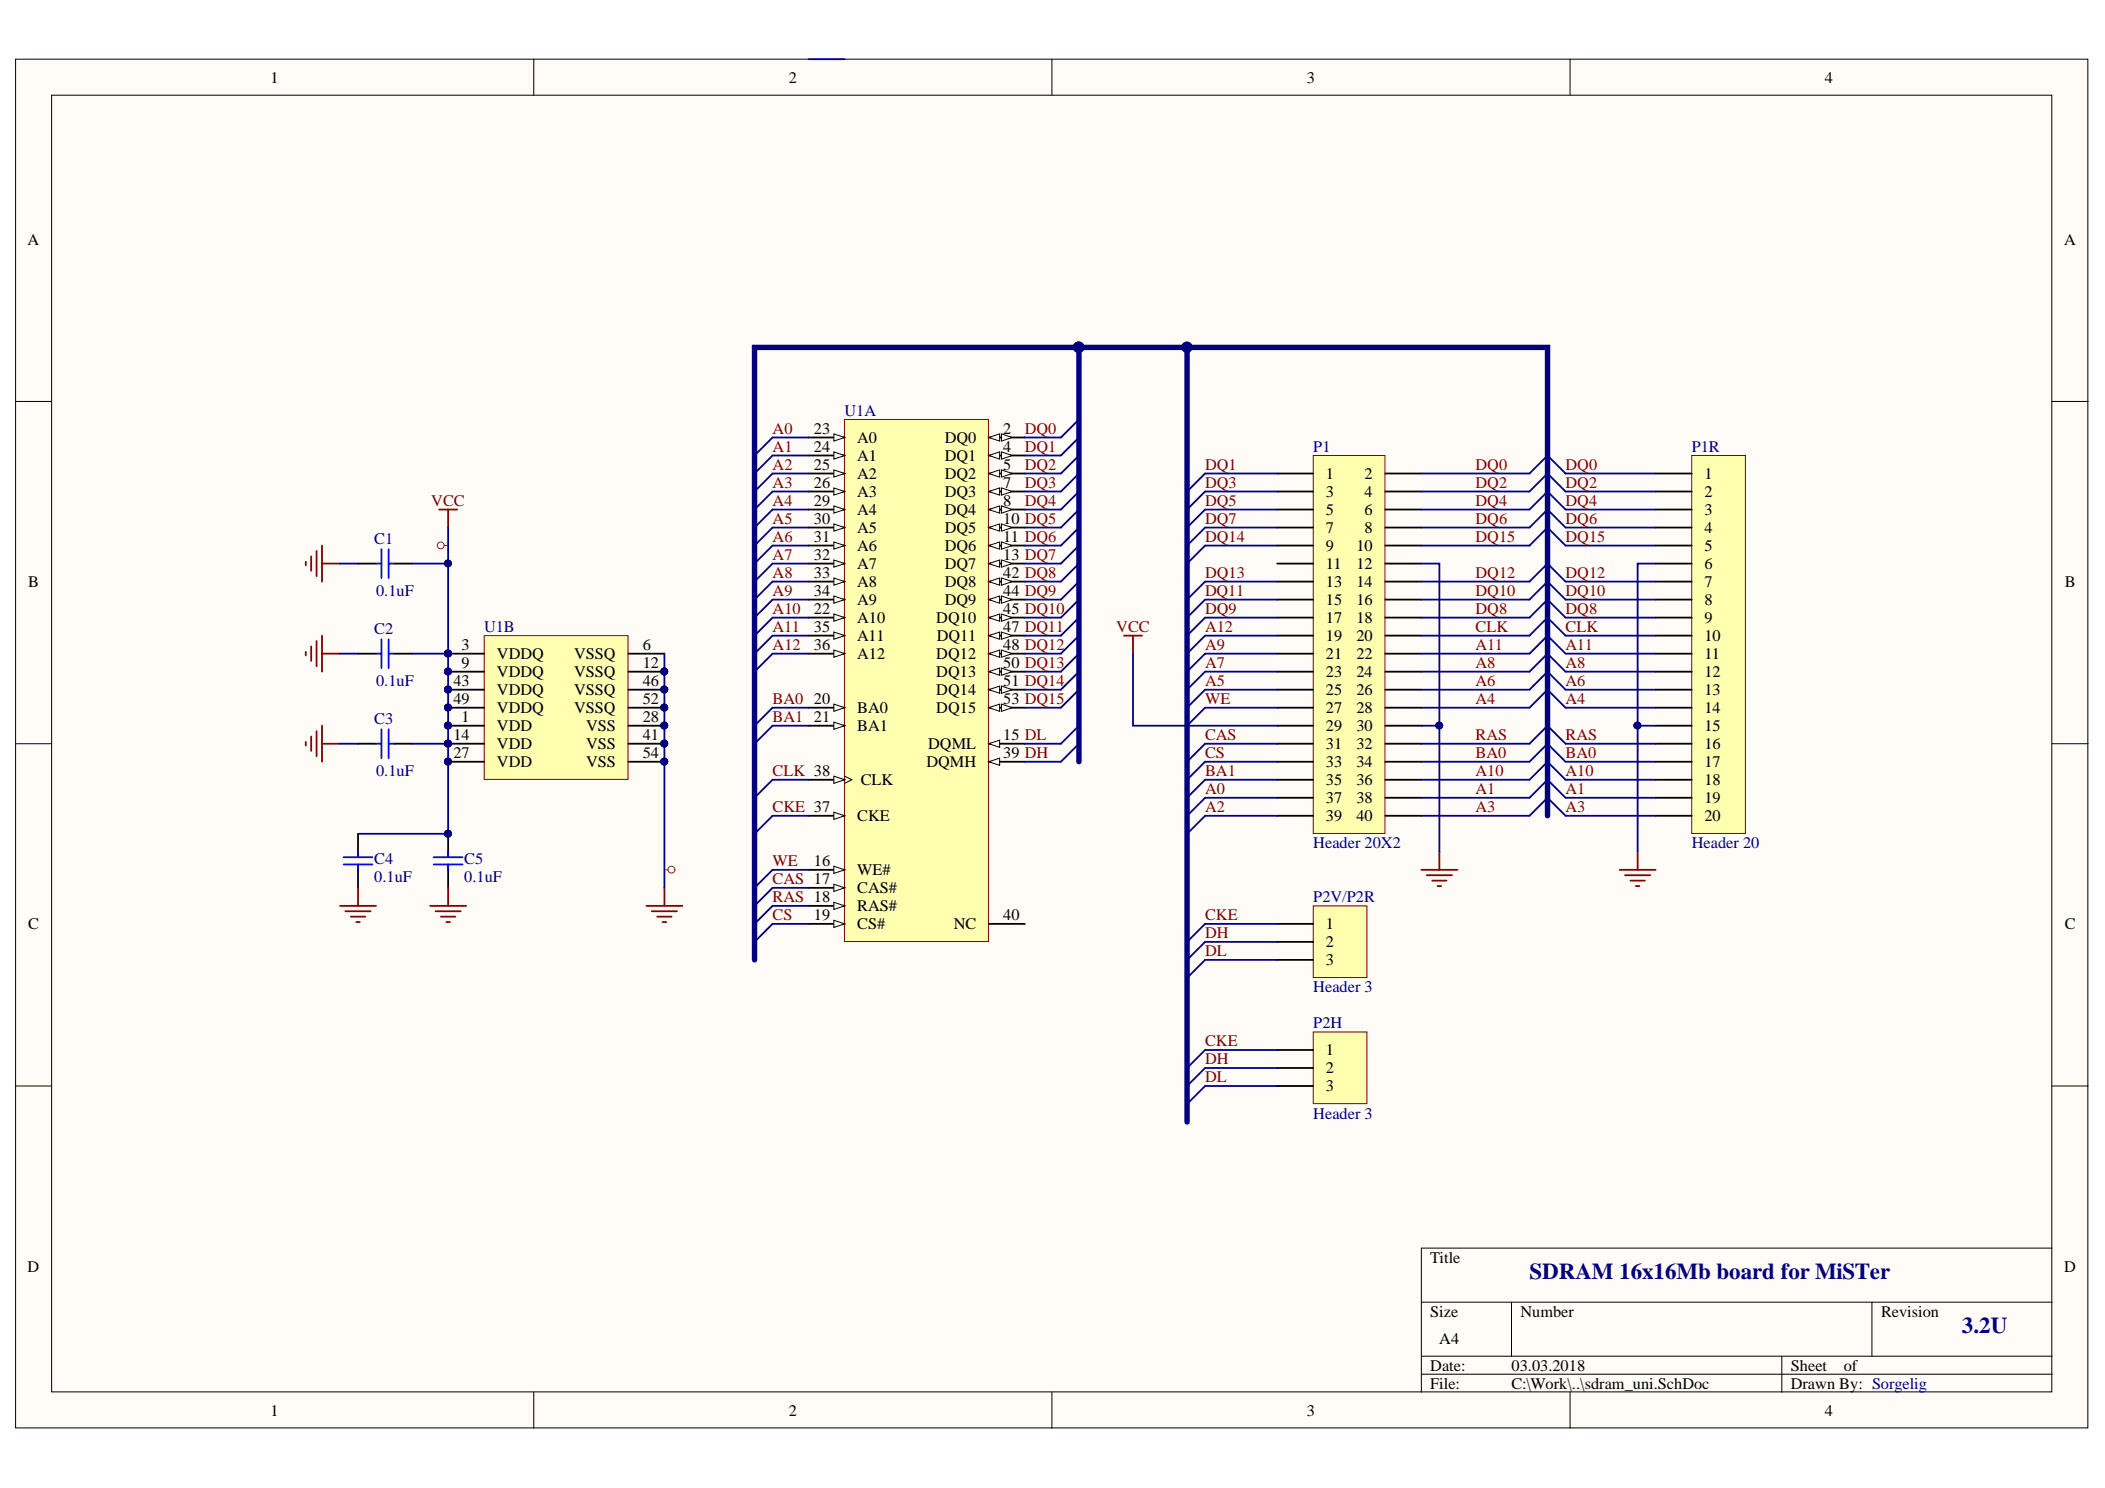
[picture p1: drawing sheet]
<svg xmlns="http://www.w3.org/2000/svg" width="297mm" height="210mm" viewBox="0 0 297 210" stroke-linecap="round" stroke-linejoin="round" font-family="sans-serif">
<defs><g id="words">
<g font-size="3.2" fill="#000080">
<text x="215.8" y="180.5">SDRAM 16x16Mb board for MiSTer</text>
<text x="276.9" y="188.1">3.2U</text>
</g>
<g font-size="2.3">
<text x="38.2" y="11.7">1</text>
<text x="111.3" y="11.7">2</text>
<text x="184.4" y="11.7">3</text>
<text x="257.5" y="11.7">4</text>
<text x="3.9" y="34.5">A</text>
<text x="291.3" y="34.5">A</text>
<text x="114.9" y="61.2">23</text>
<text x="114.9" y="63.8">24</text>
<text x="121" y="62.5">A0</text>
<text x="121" y="65">A1</text>
<text x="133.3" y="62.5">DQ0</text>
<text x="133.3" y="65">DQ1</text>
<text x="141.6" y="61.2">2</text>
<text x="141.6" y="63.8">4</text>
<text x="114.9" y="66.3">25</text>
<text x="114.9" y="68.8">26</text>
<text x="114.9" y="71.4">29</text>
<text x="121" y="67.6">A2</text>
<text x="121" y="70.1">A3</text>
<text x="133.3" y="67.6">DQ2</text>
<text x="133.3" y="70.1">DQ3</text>
<text x="141.6" y="66.3">5</text>
<text x="141.6" y="68.8">7</text>
<text x="141.6" y="71.4">8</text>
<text x="187.1" y="67.6">1</text>
<text x="187.1" y="70.1">3</text>
<text x="192.6" y="67.6">2</text>
<text x="192.6" y="70.1">4</text>
<text x="240.5" y="67.6">1</text>
<text x="240.5" y="70.1">2</text>
<text x="114.9" y="73.9">30</text>
<text x="114.9" y="76.5">31</text>
<text x="121" y="72.6">A4</text>
<text x="121" y="75.2">A5</text>
<text x="121" y="77.8">A6</text>
<text x="133.3" y="72.6">DQ4</text>
<text x="133.3" y="75.2">DQ5</text>
<text x="133.3" y="77.8">DQ6</text>
<text x="141.6" y="73.9">10 DQ5</text>
<text x="141.6" y="76.5">11 DQ6</text>
<text x="187.1" y="72.6">5</text>
<text x="187.1" y="75.2">7</text>
<text x="187.1" y="77.8">9</text>
<text x="191.4" y="77.8">10</text>
<text x="192.6" y="72.6">6</text>
<text x="192.6" y="75.2">8</text>
<text x="240.5" y="72.6">3</text>
<text x="240.5" y="75.2">4</text>
<text x="240.5" y="77.8">5</text>
<text x="4" y="82.8">B</text>
<text x="114.9" y="81.6">33</text>
<text x="114.9" y="79">32</text>
<text x="121" y="82.8">A8</text>
<text x="121" y="80.3">A7</text>
<text x="133.3" y="82.8">DQ8</text>
<text x="133.3" y="80.3">DQ7</text>
<text x="141.6" y="81.6">42 DQ8</text>
<text x="141.6" y="79">13 DQ7</text>
<text x="187.1" y="80.3">11</text>
<text x="187.1" y="82.8">13</text>
<text x="191.4" y="80.3">12</text>
<text x="191.4" y="82.8">14</text>
<text x="240.5" y="80.3">6</text>
<text x="240.5" y="82.8">7</text>
<text x="291.4" y="82.8">B</text>
<text x="114.9" y="86.6">22</text>
<text x="114.9" y="84.1">34</text>
<text x="114.9" y="89.2">35</text>
<text x="121" y="87.9">A10</text>
<text x="121" y="85.4">A9</text>
<text x="132.1" y="87.9">DQ10</text>
<text x="133.3" y="85.4">DQ9</text>
<text x="141.6" y="84.1">44 DQ9</text>
<text x="141.6" y="86.6">45 DQ10</text>
<text x="141.6" y="89.2">47 DQ11</text>
<text x="187.1" y="85.4">15</text>
<text x="187.1" y="87.9">17</text>
<text x="191.4" y="85.4">16</text>
<text x="191.4" y="87.9">18</text>
<text x="240.5" y="85.4">8</text>
<text x="240.5" y="87.9">9</text>
<text x="65.1" y="91.7">3</text>
<text x="65.1" y="94.2">9</text>
<text x="70.1" y="93">VDDQ</text>
<text x="70.1" y="95.5">VDDQ</text>
<text x="81" y="93">VSSQ</text>
<text x="81" y="95.5">VSSQ</text>
<text x="90.7" y="91.7">6</text>
<text x="90.7" y="94.2">12</text>
<text x="114.9" y="91.7">36</text>
<text x="121" y="90.4">A11</text>
<text x="121" y="93">A12</text>
<text x="132.1" y="93">DQ12</text>
<text x="132.1" y="95.5">DQ13</text>
<text x="132.2" y="90.4">DQ11</text>
<text x="141.6" y="91.7">48 DQ12</text>
<text x="141.6" y="94.2">50 DQ13</text>
<text x="187.1" y="90.4">19</text>
<text x="187.1" y="93">21</text>
<text x="187.1" y="95.5">23</text>
<text x="191.4" y="90.4">20</text>
<text x="191.4" y="93">22</text>
<text x="191.4" y="95.5">24</text>
<text x="240.5" y="90.4">10</text>
<text x="240.5" y="93">11</text>
<text x="240.5" y="95.5">12</text>
<text x="64" y="96.8">43</text>
<text x="64" y="99.3">49</text>
<text x="65.1" y="101.9">1</text>
<text x="70.1" y="98">VDDQ</text>
<text x="70.1" y="100.6">VDDQ</text>
<text x="81" y="98">VSSQ</text>
<text x="81" y="100.6">VSSQ</text>
<text x="90.7" y="96.8">46</text>
<text x="90.7" y="99.3">52</text>
<text x="90.7" y="101.9">28</text>
<text x="114.9" y="99.3">20</text>
<text x="114.9" y="101.9">21</text>
<text x="121" y="100.6">BA0</text>
<text x="132.1" y="98">DQ14</text>
<text x="132.1" y="100.6">DQ15</text>
<text x="141.6" y="96.8">51 DQ14</text>
<text x="141.6" y="99.3">53 DQ15</text>
<text x="187.1" y="98">25</text>
<text x="187.1" y="100.6">27</text>
<text x="191.4" y="98">26</text>
<text x="191.4" y="100.6">28</text>
<text x="240.5" y="98">13</text>
<text x="240.5" y="100.6">14</text>
<text x="64" y="104.4">14</text>
<text x="64" y="107">27</text>
<text x="70.1" y="103.2">VDD</text>
<text x="70.1" y="105.7">VDD</text>
<text x="82.7" y="105.7">VSS</text>
<text x="82.7" y="103.2">VSS</text>
<text x="90.7" y="104.4">41</text>
<text x="90.7" y="107">54</text>
<text x="121" y="103.2">BA1</text>
<text x="131" y="105.7">DQML</text>
<text x="141.6" y="107">39 DH</text>
<text x="141.6" y="104.4">15 DL</text>
<text x="187.1" y="103.2">29</text>
<text x="187.1" y="105.7">31</text>
<text x="191.4" y="103.2">30</text>
<text x="191.4" y="105.7">32</text>
<text x="240.5" y="103.2">15</text>
<text x="240.5" y="105.7">16</text>
<text x="70.1" y="108.2">VDD</text>
<text x="82.7" y="108.2">VSS</text>
<text x="121.5" y="110.8">CLK</text>
<text x="130.7" y="108.2">DQMH</text>
<text x="187.1" y="108.2">33</text>
<text x="187.1" y="110.8">35</text>
<text x="187.1" y="113.3">37</text>
<text x="191.4" y="108.2">34</text>
<text x="191.4" y="110.8">36</text>
<text x="191.4" y="113.3">38</text>
<text x="240.5" y="108.2">17</text>
<text x="240.5" y="110.8">18</text>
<text x="240.5" y="113.3">19</text>
<text x="121" y="115.9">CKE</text>
<text x="187.1" y="115.9">39</text>
<text x="191.4" y="115.9">40</text>
<text x="240.5" y="115.9">20</text>
<text x="114.9" y="122.2">16</text>
<text x="121" y="123.5">WE#</text>
<text x="121" y="126">CAS#</text>
<text x="4" y="131.1">C</text>
<text x="114.9" y="129.8">19</text>
<text x="121" y="128.5">RAS#</text>
<text x="121" y="131.1">CS#</text>
<text x="134.6" y="131.1">NC</text>
<text x="141.6" y="129.8">40</text>
<text x="187.1" y="131.1">1</text>
<text x="291.4" y="131.1">C</text>
<text x="187.1" y="133.7">2</text>
<text x="187.1" y="136.2">3</text>
<text x="187.1" y="148.9">1</text>
<text x="187.1" y="151.4">2</text>
<text x="187.1" y="153.9">3</text>
<text x="3.9" y="179.4">D</text>
<text x="201.8" y="178.1">Title</text>
<text x="291.3" y="179.4">D</text>
<text x="201.8" y="185.7">Size</text>
<text x="214.6" y="185.7">Number</text>
<text x="265.4" y="185.7">Revision</text>
<text x="203.1" y="189.6">A4</text>
<text x="201.8" y="193.4">Date:</text>
<text x="201.8" y="195.9">File:</text>
<text x="213.3" y="193.4">03.03.2018</text>
<text x="213.3" y="195.9">C:\Work\..\sdram_uni.SchDoc</text>
<text x="252.7" y="193.4">Sheet</text>
<text x="252.7" y="195.9">Drawn By: Sorgelig</text>
<text x="260.2" y="193.4">of</text>
<text x="38.2" y="199.7">1</text>
<text x="111.3" y="199.7">2</text>
<text x="184.4" y="199.7">3</text>
<text x="257.5" y="199.7">4</text>
</g>
<g font-size="2.3" fill="#000080">
<text x="119.2" y="58.7">U1A</text>
<text x="185.3" y="63.8">P1</text>
<text x="238.7" y="63.8">P1R</text>
<text x="52.8" y="76.7">C1</text>
<text x="52.8" y="89.4">C2</text>
<text x="53.1" y="84.1">0.1uF</text>
<text x="68.3" y="89.2">U1B</text>
<text x="53.1" y="96.8">0.1uF</text>
<text x="52.8" y="102.1">C3</text>
<text x="53.1" y="109.5">0.1uF</text>
<text x="185.3" y="119.7">Header 20X2</text>
<text x="238.7" y="119.7">Header 20</text>
<text x="52.8" y="124.5">0.1uF</text>
<text x="52.8" y="121.9">C4</text>
<text x="65.5" y="124.5">0.1uF</text>
<text x="65.5" y="121.9">C5</text>
<text x="185.3" y="127.3">P2V/P2R</text>
<text x="185.3" y="140">Header 3</text>
<text x="185.3" y="145.1">P2H</text>
<text x="185.3" y="157.8">Header 3</text>
</g>
<g font-size="2.3" fill="#800000">
<text x="109" y="61.2">A0</text>
<text x="109" y="63.8">A1</text>
<text x="144.6" y="61.2">DQ0</text>
<text x="144.6" y="63.8">DQ1</text>
<text x="60.9" y="71.4">VCC</text>
<text x="109" y="66.3">A2</text>
<text x="109" y="68.8">A3</text>
<text x="109" y="71.4">A4</text>
<text x="144.6" y="66.3">DQ2</text>
<text x="144.6" y="68.8">DQ3</text>
<text x="144.6" y="71.4">DQ4</text>
<text x="170" y="66.3">DQ1</text>
<text x="170" y="68.8">DQ3</text>
<text x="170" y="71.4">DQ5</text>
<text x="208.2" y="68.8">DQ2</text>
<text x="208.2" y="71.4">DQ4</text>
<text x="208.2" y="66.3">DQ0</text>
<text x="220.9" y="66.3">DQ0</text>
<text x="220.9" y="68.8">DQ2</text>
<text x="220.9" y="71.4">DQ4</text>
<text x="109" y="73.9">A5</text>
<text x="109" y="76.5">A6</text>
<text x="170" y="73.9">DQ7</text>
<text x="170" y="76.5">DQ14</text>
<text x="208.2" y="73.9">DQ6</text>
<text x="208.2" y="76.5">DQ15</text>
<text x="220.9" y="73.9">DQ6</text>
<text x="220.9" y="76.5">DQ15</text>
<text x="109" y="79">A7</text>
<text x="109" y="81.6">A8</text>
<text x="170" y="81.6">DQ13</text>
<text x="208.2" y="81.6">DQ12</text>
<text x="220.9" y="81.6">DQ12</text>
<text x="109" y="84.1">A9</text>
<text x="109" y="86.6">A10</text>
<text x="109" y="89.2">A11</text>
<text x="157.5" y="89.2">VCC</text>
<text x="170" y="89.2">A12</text>
<text x="170" y="84.1">DQ11</text>
<text x="170" y="86.6">DQ9</text>
<text x="208.2" y="89.2">CLK</text>
<text x="208.2" y="84.1">DQ10</text>
<text x="208.2" y="86.6">DQ8</text>
<text x="220.9" y="84.1">DQ10</text>
<text x="220.9" y="86.6">DQ8</text>
<text x="220.9" y="89.2">CLK</text>
<text x="109" y="91.7">A12</text>
<text x="170" y="91.7">A9</text>
<text x="170" y="94.2">A7</text>
<text x="208.2" y="91.7">A11</text>
<text x="208.2" y="94.2">A8</text>
<text x="220.9" y="91.7">A11</text>
<text x="220.9" y="94.2">A8</text>
<text x="109" y="99.3">BA0</text>
<text x="109" y="101.9">BA1</text>
<text x="170" y="96.8">A5</text>
<text x="170" y="99.3">WE</text>
<text x="208.2" y="96.8">A6</text>
<text x="208.2" y="99.3">A4</text>
<text x="220.9" y="96.8">A6</text>
<text x="220.9" y="99.3">A4</text>
<text x="170" y="104.4">CAS</text>
<text x="170" y="107">CS</text>
<text x="208.2" y="104.4">RAS</text>
<text x="208.2" y="107">BA0</text>
<text x="220.9" y="104.4">RAS</text>
<text x="220.9" y="107">BA0</text>
<text x="109" y="109.5">CLK 38</text>
<text x="170" y="112">A0</text>
<text x="170" y="109.5">BA1</text>
<text x="208.2" y="109.5">A10</text>
<text x="208.2" y="112">A1</text>
<text x="220.9" y="109.5">A10</text>
<text x="220.9" y="112">A1</text>
<text x="109" y="114.6">CKE 37</text>
<text x="170" y="114.6">A2</text>
<text x="208.2" y="114.6">A3</text>
<text x="220.9" y="114.6">A3</text>
<text x="109" y="122.2">WE</text>
<text x="109" y="124.7">CAS 17</text>
<text x="109" y="127.3">RAS 18</text>
<text x="109" y="129.8">CS</text>
<text x="170" y="129.8">CKE</text>
<text x="170" y="132.4">DH</text>
<text x="170" y="134.9">DL</text>
<text x="170" y="147.6">CKE</text>
<text x="170" y="150.1">DH</text>
<text x="170" y="152.7">DL</text>
</g>
</g></defs>
<g fill="#fffcf8" stroke="#000" stroke-width=".14">
<path d="M2.2 8.3h292.4v193.1h-292.4z"/>
<path d="M7.3 13.4h282.2v182.9h-282.2z"/>
</g>
<g fill="none" stroke="#000" stroke-width=".14">
<path d="M75.3 8.3v5.1M148.4 8.3v5.1M221.6 8.3v5.1M2.2 56.6h5.1M289.6 56.6h5.1M2.2 104.9h5.1M289.6 104.9h5.1M2.2 153.2h5.1M289.6 153.2h5.1M289.6 176.1h-89v20.3M75.3 196.4v5.1M148.4 196.4v5.1"/>
<path d="M200.6 183.7h89M200.6 191.3h89M200.6 193.9h89M213.3 183.7v7.6M221.6 196.4v5.1M251.4 191.3v5.1M264.2 183.7v7.6"/>
</g>
<path d="M119.2 59.2h20.3v73.6h-20.3z" fill="#ffffb0" stroke="#800000" stroke-width=".14"/>
<path d="M139.5 61.7h5.1" fill="none" stroke="#000" stroke-width=".25"/>
<path d="M139.5 61.7l1.6-.5v1z" fill="#fffcf8"/>
<path d="M139.5 61.7l1.6-.5v1z" fill="none" stroke="#000" stroke-width=".14"/>
<path d="M141.3 61.2l1.5 .5-1.5 .5z" fill="#fffcf8"/>
<path d="M141.3 61.2l1.5 .5-1.5 .5z" fill="none" stroke="#000" stroke-width=".14"/>
<path d="M139.5 64.3h5.1" fill="none" stroke="#000" stroke-width=".25"/>
<path d="M139.5 64.3l1.6-.6v1.1z" fill="#fffcf8"/>
<path d="M139.5 64.3l1.6-.6v1.1z" fill="none" stroke="#000" stroke-width=".14"/>
<path d="M141.3 63.7l1.5 .6-1.5 .5z" fill="#fffcf8"/>
<path d="M141.3 63.7l1.5 .6-1.5 .5z" fill="none" stroke="#000" stroke-width=".14"/>
<path d="M139.5 66.8h5.1" fill="none" stroke="#000" stroke-width=".25"/>
<path d="M139.5 66.8l1.6-.5v1z" fill="#fffcf8"/>
<path d="M139.5 66.8l1.6-.5v1z" fill="none" stroke="#000" stroke-width=".14"/>
<path d="M141.3 66.3l1.5 .5-1.5 .5z" fill="#fffcf8"/>
<path d="M141.3 66.3l1.5 .5-1.5 .5z" fill="none" stroke="#000" stroke-width=".14"/>
<path d="M114.1 82h5.1" fill="none" stroke="#000" stroke-width=".25"/>
<path d="M117.7 81.5l1.5 .5-1.5 .6z" fill="#fffcf8"/>
<path d="M117.7 81.5l1.5 .5-1.5 .6z" fill="none" stroke="#000" stroke-width=".14"/>
<path d="M139.5 107.5h5.1" fill="none" stroke="#000" stroke-width=".25"/>
<path d="M139.5 107.5l1.6-.6v1.1z" fill="#fffcf8"/>
<path d="M139.5 107.5l1.6-.6v1.1z" fill="none" stroke="#000" stroke-width=".14"/>
<path d="M139.5 82h5.1M139.5 130.3h5.1" fill="none" stroke="#000" stroke-width=".25"/>
<path d="M139.5 82l1.6-.5v1.1z" fill="#fffcf8"/>
<path d="M139.5 82l1.6-.5v1.1z" fill="none" stroke="#000" stroke-width=".14"/>
<path d="M141.3 81.5l1.5 .5-1.5 .6z" fill="#fffcf8"/>
<path d="M141.3 81.5l1.5 .5-1.5 .6z" fill="none" stroke="#000" stroke-width=".14"/>
<path d="M139.5 84.6h5.1" fill="none" stroke="#000" stroke-width=".25"/>
<path d="M139.5 84.6l1.6-.5v1z" fill="#fffcf8"/>
<path d="M139.5 84.6l1.6-.5v1z" fill="none" stroke="#000" stroke-width=".14"/>
<path d="M141.3 84.1l1.5 .5-1.5 .5z" fill="#fffcf8"/>
<path d="M141.3 84.1l1.5 .5-1.5 .5z" fill="none" stroke="#000" stroke-width=".14"/>
<path d="M139.5 87.1h5.1" fill="none" stroke="#000" stroke-width=".25"/>
<path d="M139.5 87.1l1.6-.5v1z" fill="#fffcf8"/>
<path d="M139.5 87.1l1.6-.5v1z" fill="none" stroke="#000" stroke-width=".14"/>
<path d="M141.3 86.6l1.5 .5-1.5 .5z" fill="#fffcf8"/>
<path d="M141.3 86.6l1.5 .5-1.5 .5z" fill="none" stroke="#000" stroke-width=".14"/>
<path d="M139.5 89.7h5.1" fill="none" stroke="#000" stroke-width=".25"/>
<path d="M139.5 89.7l1.6-.5v1z" fill="#fffcf8"/>
<path d="M139.5 89.7l1.6-.5v1z" fill="none" stroke="#000" stroke-width=".14"/>
<path d="M141.3 89.2l1.5 .5-1.5 .5z" fill="#fffcf8"/>
<path d="M141.3 89.2l1.5 .5-1.5 .5z" fill="none" stroke="#000" stroke-width=".14"/>
<path d="M139.5 92.2h5.1" fill="none" stroke="#000" stroke-width=".25"/>
<path d="M139.5 92.2l1.6-.5v1z" fill="#fffcf8"/>
<path d="M139.5 92.2l1.6-.5v1z" fill="none" stroke="#000" stroke-width=".14"/>
<path d="M141.3 91.7l1.5 .5-1.5 .5z" fill="#fffcf8"/>
<path d="M141.3 91.7l1.5 .5-1.5 .5z" fill="none" stroke="#000" stroke-width=".14"/>
<path d="M139.5 94.7h5.1" fill="none" stroke="#000" stroke-width=".25"/>
<path d="M139.5 94.7l1.6-.5v1.1z" fill="#fffcf8"/>
<path d="M139.5 94.7l1.6-.5v1.1z" fill="none" stroke="#000" stroke-width=".14"/>
<path d="M141.3 94.2l1.5 .5-1.5 .6z" fill="#fffcf8"/>
<path d="M141.3 94.2l1.5 .5-1.5 .6z" fill="none" stroke="#000" stroke-width=".14"/>
<path d="M139.5 97.3h5.1" fill="none" stroke="#000" stroke-width=".25"/>
<path d="M139.5 97.3l1.6-.5v1z" fill="#fffcf8"/>
<path d="M139.5 97.3l1.6-.5v1z" fill="none" stroke="#000" stroke-width=".14"/>
<path d="M141.3 96.8l1.5 .5-1.5 .5z" fill="#fffcf8"/>
<path d="M141.3 96.8l1.5 .5-1.5 .5z" fill="none" stroke="#000" stroke-width=".14"/>
<path d="M139.5 99.8h5.1" fill="none" stroke="#000" stroke-width=".25"/>
<path d="M139.5 99.8l1.6-.5v1z" fill="#fffcf8"/>
<path d="M139.5 99.8l1.6-.5v1z" fill="none" stroke="#000" stroke-width=".14"/>
<path d="M141.3 99.3l1.5 .5-1.5 .5z" fill="#fffcf8"/>
<path d="M141.3 99.3l1.5 .5-1.5 .5z" fill="none" stroke="#000" stroke-width=".14"/>
<path d="M139.5 69.3h5.1" fill="none" stroke="#000" stroke-width=".25"/>
<path d="M139.5 69.3l1.6-.5v1z" fill="#fffcf8"/>
<path d="M139.5 69.3l1.6-.5v1z" fill="none" stroke="#000" stroke-width=".14"/>
<path d="M141.3 68.8l1.5 .5-1.5 .5z" fill="#fffcf8"/>
<path d="M141.3 68.8l1.5 .5-1.5 .5z" fill="none" stroke="#000" stroke-width=".14"/>
<path d="M139.5 71.9h5.1" fill="none" stroke="#000" stroke-width=".25"/>
<path d="M139.5 71.9l1.6-.5v1z" fill="#fffcf8"/>
<path d="M139.5 71.9l1.6-.5v1z" fill="none" stroke="#000" stroke-width=".14"/>
<path d="M141.3 71.4l1.5 .5-1.5 .5z" fill="#fffcf8"/>
<path d="M141.3 71.4l1.5 .5-1.5 .5z" fill="none" stroke="#000" stroke-width=".14"/>
<path d="M139.5 74.4h5.1" fill="none" stroke="#000" stroke-width=".25"/>
<path d="M139.5 74.4l1.6-.5v1z" fill="#fffcf8"/>
<path d="M139.5 74.4l1.6-.5v1z" fill="none" stroke="#000" stroke-width=".14"/>
<path d="M141.3 73.9l1.5 .5-1.5 .5z" fill="#fffcf8"/>
<path d="M141.3 73.9l1.5 .5-1.5 .5z" fill="none" stroke="#000" stroke-width=".14"/>
<path d="M139.5 77h5.1" fill="none" stroke="#000" stroke-width=".25"/>
<path d="M139.5 77l1.6-.5v1z" fill="#fffcf8"/>
<path d="M139.5 77l1.6-.5v1z" fill="none" stroke="#000" stroke-width=".14"/>
<path d="M141.3 76.5l1.5 .5-1.5 .5z" fill="#fffcf8"/>
<path d="M141.3 76.5l1.5 .5-1.5 .5z" fill="none" stroke="#000" stroke-width=".14"/>
<path d="M139.5 79.5h5.1" fill="none" stroke="#000" stroke-width=".25"/>
<path d="M139.5 79.5l1.6-.5v1z" fill="#fffcf8"/>
<path d="M139.5 79.5l1.6-.5v1z" fill="none" stroke="#000" stroke-width=".14"/>
<path d="M141.3 79l1.5 .5-1.5 .5z" fill="#fffcf8"/>
<path d="M141.3 79l1.5 .5-1.5 .5z" fill="none" stroke="#000" stroke-width=".14"/>
<path d="M139.5 104.9h5.1" fill="none" stroke="#000" stroke-width=".25"/>
<path d="M139.5 104.9l1.6-.5v1z" fill="#fffcf8"/>
<path d="M139.5 104.9l1.6-.5v1z" fill="none" stroke="#000" stroke-width=".14"/>
<path d="M114.1 87.1h5.1" fill="none" stroke="#000" stroke-width=".25"/>
<path d="M117.7 86.6l1.5 .5-1.5 .5z" fill="#fffcf8"/>
<path d="M117.7 86.6l1.5 .5-1.5 .5z" fill="none" stroke="#000" stroke-width=".14"/>
<path d="M114.1 61.7h5.1" fill="none" stroke="#000" stroke-width=".25"/>
<path d="M117.7 61.2l1.5 .5-1.5 .5z" fill="#fffcf8"/>
<path d="M117.7 61.2l1.5 .5-1.5 .5z" fill="none" stroke="#000" stroke-width=".14"/>
<path d="M114.1 64.3h5.1" fill="none" stroke="#000" stroke-width=".25"/>
<path d="M117.7 63.7l1.5 .6-1.5 .5z" fill="#fffcf8"/>
<path d="M117.7 63.7l1.5 .6-1.5 .5z" fill="none" stroke="#000" stroke-width=".14"/>
<path d="M114.1 66.8h5.1" fill="none" stroke="#000" stroke-width=".25"/>
<path d="M117.7 66.3l1.5 .5-1.5 .5z" fill="#fffcf8"/>
<path d="M117.7 66.3l1.5 .5-1.5 .5z" fill="none" stroke="#000" stroke-width=".14"/>
<path d="M114.1 69.3h5.1" fill="none" stroke="#000" stroke-width=".25"/>
<path d="M117.7 68.8l1.5 .5-1.5 .5z" fill="#fffcf8"/>
<path d="M117.7 68.8l1.5 .5-1.5 .5z" fill="none" stroke="#000" stroke-width=".14"/>
<path d="M114.1 71.9h5.1" fill="none" stroke="#000" stroke-width=".25"/>
<path d="M117.7 71.4l1.5 .5-1.5 .5z" fill="#fffcf8"/>
<path d="M117.7 71.4l1.5 .5-1.5 .5z" fill="none" stroke="#000" stroke-width=".14"/>
<path d="M114.1 74.4h5.1" fill="none" stroke="#000" stroke-width=".25"/>
<path d="M117.7 73.9l1.5 .5-1.5 .5z" fill="#fffcf8"/>
<path d="M117.7 73.9l1.5 .5-1.5 .5z" fill="none" stroke="#000" stroke-width=".14"/>
<path d="M114.1 77h5.1" fill="none" stroke="#000" stroke-width=".25"/>
<path d="M117.7 76.5l1.5 .5-1.5 .5z" fill="#fffcf8"/>
<path d="M117.7 76.5l1.5 .5-1.5 .5z" fill="none" stroke="#000" stroke-width=".14"/>
<path d="M114.1 79.5h5.1" fill="none" stroke="#000" stroke-width=".25"/>
<path d="M117.7 79l1.5 .5-1.5 .5z" fill="#fffcf8"/>
<path d="M117.7 79l1.5 .5-1.5 .5z" fill="none" stroke="#000" stroke-width=".14"/>
<path d="M114.1 84.6h5.1" fill="none" stroke="#000" stroke-width=".25"/>
<path d="M117.7 84.1l1.5 .5-1.5 .5z" fill="#fffcf8"/>
<path d="M117.7 84.1l1.5 .5-1.5 .5z" fill="none" stroke="#000" stroke-width=".14"/>
<path d="M114.1 89.7h5.1" fill="none" stroke="#000" stroke-width=".25"/>
<path d="M117.7 89.2l1.5 .5-1.5 .5z" fill="#fffcf8"/>
<path d="M117.7 89.2l1.5 .5-1.5 .5z" fill="none" stroke="#000" stroke-width=".14"/>
<path d="M114.1 92.2h5.1" fill="none" stroke="#000" stroke-width=".25"/>
<path d="M117.7 91.7l1.5 .5-1.5 .5z" fill="#fffcf8"/>
<path d="M117.7 91.7l1.5 .5-1.5 .5z" fill="none" stroke="#000" stroke-width=".14"/>
<path d="M114.1 115.1h5.1" fill="none" stroke="#000" stroke-width=".25"/>
<path d="M117.7 114.6l1.5 .5-1.5 .5z" fill="#fffcf8"/>
<path d="M117.7 114.6l1.5 .5-1.5 .5zM119.2 109.5l1 .5-1 .5" fill="none" stroke="#000" stroke-width=".14"/>
<path d="M114.1 110h5.1" fill="none" stroke="#000" stroke-width=".25"/>
<path d="M117.7 109.5l1.5 .5-1.5 .5z" fill="#fffcf8"/>
<path d="M117.7 109.5l1.5 .5-1.5 .5z" fill="none" stroke="#000" stroke-width=".14"/>
<path d="M114.1 99.8h5.1" fill="none" stroke="#000" stroke-width=".25"/>
<path d="M117.7 99.3l1.5 .5-1.5 .5z" fill="#fffcf8"/>
<path d="M117.7 99.3l1.5 .5-1.5 .5z" fill="none" stroke="#000" stroke-width=".14"/>
<path d="M114.1 102.4h5.1" fill="none" stroke="#000" stroke-width=".25"/>
<path d="M117.7 101.9l1.5 .5-1.5 .5z" fill="#fffcf8"/>
<path d="M117.7 101.9l1.5 .5-1.5 .5z" fill="none" stroke="#000" stroke-width=".14"/>
<path d="M114.1 122.7h5.1" fill="none" stroke="#000" stroke-width=".25"/>
<path d="M117.7 122.2l1.5 .5-1.5 .5z" fill="#fffcf8"/>
<path d="M117.7 122.2l1.5 .5-1.5 .5z" fill="none" stroke="#000" stroke-width=".14"/>
<path d="M114.1 125.2h5.1" fill="none" stroke="#000" stroke-width=".25"/>
<path d="M117.7 124.7l1.5 .5-1.5 .6z" fill="#fffcf8"/>
<path d="M117.7 124.7l1.5 .5-1.5 .6z" fill="none" stroke="#000" stroke-width=".14"/>
<path d="M114.1 127.8h5.1" fill="none" stroke="#000" stroke-width=".25"/>
<path d="M117.7 127.3l1.5 .5-1.5 .5z" fill="#fffcf8"/>
<path d="M117.7 127.3l1.5 .5-1.5 .5z" fill="none" stroke="#000" stroke-width=".14"/>
<path d="M114.1 130.3h5.1" fill="none" stroke="#000" stroke-width=".25"/>
<path d="M117.7 129.8l1.5 .5-1.5 .5z" fill="#fffcf8"/>
<path d="M117.7 129.8l1.5 .5-1.5 .5z" fill="none" stroke="#000" stroke-width=".14"/>
<path d="M68.3 89.7h20.3v20.2h-20.3z" fill="#ffffb0" stroke="#800000" stroke-width=".14"/>
<g fill="none" stroke="#000" stroke-width=".25">
<path d="M63.2 92.2h5.1M63.2 97.3h5.1M63.2 99.8h5.1M63.2 94.7h5.1M88.7 92.2h5.1M88.7 97.3h5.1M88.7 99.8h5.1M88.7 94.7h5.1M63.2 102.4h5.1M63.2 104.9h5.1M63.2 107.5h5.1M88.7 102.4h5.1"/>
<path d="M88.7 104.9h5.1M88.7 107.5h5.1"/>
</g>
<g fill="#000080" stroke="#000080" stroke-width=".14">
<circle cx="63.2" cy="102.3" r=".48"/>
<circle cx="63.2" cy="92.2" r=".48"/>
<circle cx="93.7" cy="104.9" r=".48"/>
<circle cx="63.2" cy="97.3" r=".48"/>
<circle cx="93.7" cy="97.3" r=".48"/>
<circle cx="63.2" cy="99.8" r=".48"/>
<circle cx="93.7" cy="99.8" r=".48"/>
<circle cx="93.7" cy="107.4" r=".48"/>
<circle cx="63.2" cy="94.7" r=".48"/>
<circle cx="93.7" cy="94.7" r=".48"/>
<circle cx="63.2" cy="104.9" r=".48"/>
<circle cx="63.2" cy="107.4" r=".48"/>
<circle cx="93.7" cy="102.3" r=".48"/>
</g>
<path d="M185.3 64.3h10.1v53.3h-10.1z" fill="#ffffb0" stroke="#800000" stroke-width=".14"/>
<g fill="none" stroke="#000" stroke-width=".25">
<path d="M180.2 66.8h5.1M180.2 69.3h5.1M180.2 71.9h5.1M180.2 74.4h5.1M180.2 77h5.1M180.2 79.5h5.1M195.5 66.8h5.1M195.5 69.3h5.1M195.5 71.9h5.1M195.5 74.4h5.1M195.5 77h5.1M195.5 79.5h5.1"/>
<path d="M180.2 82h5.1M180.2 84.6h5.1M180.2 87.1h5.1M180.2 89.7h5.1M180.2 92.2h5.1M180.2 94.7h5.1M180.2 97.3h5.1M180.2 99.8h5.1M195.5 82h5.1M195.5 84.6h5.1M195.5 87.1h5.1M195.5 89.7h5.1"/>
<path d="M195.5 92.2h5.1M195.5 94.7h5.1M195.5 97.3h5.1M195.5 99.8h5.1M180.2 102.4h5.1M180.2 104.9h5.1M180.2 107.5h5.1M180.2 110h5.1M180.2 112.5h5.1M180.2 115.1h5.1M195.5 102.4h5.1M195.5 104.9h5.1"/>
<path d="M195.5 107.5h5.1M195.5 110h5.1M195.5 112.5h5.1M195.5 115.1h5.1"/>
</g>
<g fill="none" stroke="#000080" stroke-width=".25">
<path d="M152.2 59.2l-2.5 2.5M109 79.5l-2.5 2.5M109 74.4l-2.5 2.6M109 77l-2.5 2.5M109 71.9l-2.5 2.5M109 69.3l-2.5 2.6M109 66.8l-2.5 2.5M109 64.3l-2.5 2.5M109 61.7l-2.5 2.6M152.2 61.7l-2.5 2.6M152.2 64.3l-2.5 2.5M152.2 66.8l-2.5 2.5"/>
<path d="M152.2 69.3l-2.5 2.6M152.2 71.9l-2.5 2.5M152.2 74.4l-2.5 2.6M152.2 77l-2.5 2.5M152.2 79.5l-2.5 2.5M170.1 77l-2.6 2.5M170.1 66.8l-2.6 2.5M170.1 69.3l-2.6 2.6M170.1 71.9l-2.6 2.5M170.1 74.4l-2.6 2.6M218.4 64.3l-2.6 2.5M218.4 66.8l-2.6 2.5"/>
<path d="M218.4 69.3l-2.6 2.6M218.4 71.9l-2.6 2.5M218.4 74.4l-2.6 2.6M218.4 79.5l-2.6 2.5M109 99.8l-2.5 2.6M109 92.2l-2.5 2.5M109 87.1l-2.5 2.6M109 89.7l-2.5 2.5M109 84.6l-2.5 2.5M109 82l-2.5 2.6M152.2 82l-2.5 2.6M152.2 84.6l-2.5 2.5"/>
<path d="M152.2 87.1l-2.5 2.6M152.2 89.7l-2.5 2.5M152.2 92.2l-2.5 2.5M152.2 94.7l-2.5 2.6M152.2 97.3l-2.5 2.5M170.1 84.6l-2.6 2.5M170.1 87.1l-2.6 2.6M170.1 82l-2.6 2.6M170.1 89.7l-2.6 2.5M170.1 92.2l-2.6 2.5M170.1 94.7l-2.6 2.6M170.1 97.3l-2.6 2.5"/>
<path d="M170.1 99.8l-2.6 2.6M218.4 82l-2.6 2.6M218.4 84.6l-2.6 2.5M218.4 87.1l-2.6 2.6M218.4 89.7l-2.6 2.5M218.4 92.2l-2.6 2.5M218.4 94.7l-2.6 2.6M218.4 97.3l-2.6 2.5M109 115.1l-2.5 2.5M109 110l-2.5 2.5M109 102.4l-2.5 2.5M152.2 102.4l-2.5 2.5"/>
<path d="M152.2 104.9l-2.5 2.6M170.1 104.9l-2.6 2.6M170.1 107.5l-2.6 2.5M170.1 110l-2.6 2.5M170.1 112.5l-2.6 2.6M170.1 115.1l-2.6 2.5M218.4 102.4l-2.6 2.5M218.4 104.9l-2.6 2.6M218.4 107.5l-2.6 2.5M218.4 110l-2.6 2.5M218.4 112.5l-2.6 2.6M109 130.3l-2.5 2.6"/>
<path d="M109 127.8l-2.5 2.5M109 125.2l-2.5 2.6M109 122.7l-2.5 2.5"/>
</g>
<path d="M62 71.9h2.5M63.2 71.9v2.5" fill="none" stroke="#800000" stroke-width=".25"/>
<path d="M185.3 127.8h7.6v10.1h-7.6z" fill="#ffffb0" stroke="#800000" stroke-width=".14"/>
<g fill="none" stroke="#000" stroke-width=".25">
<path d="M50.5 79.5h2.6M55.6 79.5h2.6M50.5 92.2h2.6M55.6 92.2h2.6M50.5 117.6v2.6M50.5 104.9h2.6M55.6 104.9h2.6M63.2 117.6v2.6M50.5 122.7v2.5M63.2 122.7v2.5M180.2 130.3h5.1M180.2 132.9h5.1"/>
<path d="M180.2 135.4h5.1"/>
</g>
<path d="M170.1 130.3l-2.6 2.6M170.1 132.9l-2.6 2.5M170.1 135.4l-2.6 2.5" fill="none" stroke="#000080" stroke-width=".25"/>
<g fill="none" stroke="#800000" stroke-width=".25">
<path d="M43.1 79.2v.6M43.9 78.5v2M44.7 77.7v3.6M45.4 77v5M45.4 79.5h2.6M43.1 92v.5M43.9 91.2v2M44.7 90.4v3.6M45.4 89.7v5M45.4 92.2h2.6M158.6 89.7h2.6M159.9 89.7v2.5"/>
<path d="M43.1 104.7v.5M43.9 103.9v2M44.7 103.1v3.6M45.4 102.4v5.1M45.4 104.9h2.6M48 127.8h5.1M48.7 128.5h3.6M49.5 129.3h2M50.3 130.1h.5M50.5 125.2v2.6M60.7 127.8h5.1M61.5 128.5h3.5"/>
<path d="M62.2 129.3h2.1M63 130.1h.5M63.2 125.2v2.6M91.2 127.8h5.1M92 128.5h3.5M92.7 129.3h2.1M93.5 130.1h.5M93.8 125.2v2.6M200.6 122.7h5.1M201.3 123.5h3.6M202.1 124.2h2M202.9 125h.5"/>
<path d="M203.1 120.2v2.5"/>
</g>
<g fill="none" stroke="#00f" stroke-width=".25">
<path d="M53.1 79.5h.7M53.8 77.5v4M54.8 77.5v4M54.8 79.5h.8M53.1 92.2h.7M53.8 90.2v4M54.8 90.2v4M54.8 92.2h.8M53.1 104.9h.7M53.8 102.9v4M54.8 102.9v4M54.8 104.9h.8"/>
<path d="M48.5 120.9h4.1M48.5 121.9h4.1M50.5 120.2v.7M50.5 121.9v.8M61.2 120.9h4.1M61.2 121.9h4.1M63.2 120.2v.7M63.2 121.9v.8"/>
</g>
<circle cx="63.2" cy="117.6" r=".48" fill="#000080" stroke="#000080" stroke-width=".14"/>
<g fill="none" stroke="#f00" stroke-width=".14">
<path d="M62.7 77h.5M93.8 122.7h.5"/>
<circle cx="62.2" cy="76.9" r=".48"/>
<circle cx="94.7" cy="122.7" r=".48"/>
</g>
<path d="M185.3 145.6h7.6v10.1h-7.6z" fill="#ffffb0" stroke="#800000" stroke-width=".14"/>
<path d="M180.2 148.1h5.1M180.2 150.7h5.1M180.2 153.2h5.1" fill="none" stroke="#000" stroke-width=".25"/>
<path d="M170.1 148.1l-2.6 2.6M170.1 150.7l-2.6 2.5M170.1 153.2l-2.6 2.5" fill="none" stroke="#000080" stroke-width=".25"/>
<path d="M238.7 64.3h7.6v53.3h-7.6z" fill="#ffffb0" stroke="#800000" stroke-width=".14"/>
<g fill="none" stroke="#000" stroke-width=".25">
<path d="M233.6 66.8h5.1M233.6 69.3h5.1M233.6 71.9h5.1M233.6 74.4h5.1M233.6 77h5.1M233.6 79.5h5.1M233.6 82h5.1M233.6 84.6h5.1M233.6 87.1h5.1M233.6 89.7h5.1M233.6 92.2h5.1M233.6 94.7h5.1"/>
<path d="M233.6 97.3h5.1M233.6 99.8h5.1M233.6 102.4h5.1M233.6 104.9h5.1M233.6 107.5h5.1M233.6 110h5.1M233.6 112.5h5.1M233.6 115.1h5.1"/>
</g>
<g fill="none" stroke="#000080" stroke-width=".25">
<path d="M114.1 8.3h5.1M48 79.5h2.5M58.2 79.5h5M63.2 74.4v43.2h-12.7M109 61.7h5.1M109 64.3h5.1M109 66.8h5.1M109 69.3h5.1M109 71.9h5.1M109 74.4h5.1M109 77h5.1M109 79.5h5.1"/>
<path d="M144.6 61.7h5.1M144.6 64.3h5.1M144.6 66.8h5.1M144.6 69.3h5.1M144.6 71.9h5.1M144.6 74.4h5.1M144.6 77h5.1M144.6 79.5h5.1M170.1 66.8h10.1M170.1 69.3h10.1M170.1 71.9h10.1M170.1 74.4h10.1"/>
<path d="M170.1 77h10.1M200.6 79.5h2.5v22.9h-2.5M200.6 66.8h15.2M200.6 69.3h15.2M200.6 71.9h15.2M200.6 74.4h15.2M200.6 77h15.2M218.4 64.3l2.5 2.5h12.7M218.4 66.8l2.5 2.5h12.7M218.4 69.3l2.5 2.6h12.7M218.4 71.9l2.5 2.5h12.7M218.4 74.4l2.5 2.6h12.7"/>
<path d="M218.4 79.5l2.5 2.5h12.7M233.6 79.5h-2.5v40.7M48 92.2h2.5M58.2 92.2h5M93.8 92.2v33M109 82h5.1M109 84.6h5.1M109 87.1h5.1M109 89.7h5.1M109 92.2h5.1M109 99.8h5.1M144.6 82h5.1"/>
<path d="M144.6 84.6h5.1M144.6 87.1h5.1M144.6 89.7h5.1M144.6 92.2h5.1M144.6 99.8h5.1M144.6 94.7h5.1M144.6 97.3h5.1M159.9 92.2v10.2h20.3M170.1 82h10.1M170.1 84.6h10.1M170.1 87.1h10.1M170.1 89.7h10.1"/>
<path d="M170.1 92.2h10.1M170.1 99.8h10.1M170.1 94.7h10.1M170.1 97.3h10.1M200.6 82h15.2M200.6 84.6h15.2M200.6 87.1h15.2M200.6 89.7h15.2M200.6 92.2h15.2M200.6 99.8h15.2M200.6 94.7h15.2M200.6 97.3h15.2"/>
<path d="M218.4 82l2.5 2.6h12.7M218.4 84.6l2.5 2.5h12.7M218.4 87.1l2.5 2.6h12.7M218.4 89.7l2.5 2.5h12.7M218.4 92.2l2.5 2.5h12.7M218.4 94.7l2.5 2.6h12.7M218.4 97.3l2.5 2.5h12.7M48 104.9h2.5M58.2 104.9h5M109 102.4h5.1M109 110h5.1M109 115.1h5.1"/>
<path d="M144.6 104.9h5.1M144.6 107.5h5.1M170.1 110h10.1M170.1 115.1h10.1M170.1 104.9h10.1M170.1 107.5h10.1M170.1 112.5h10.1M200.6 110h15.2M200.6 115.1h15.2M200.6 104.9h15.2M200.6 107.5h15.2M200.6 112.5h15.2"/>
<path d="M203.1 102.4v17.8M218.4 102.4l2.5 2.5h12.7M218.4 104.9l2.5 2.6h12.7M218.4 107.5l2.5 2.5h12.7M218.4 110l2.5 2.5h12.7M218.4 112.5l2.5 2.6h12.7M231.1 102.4h2.5M109 122.7h5.1M109 125.2h5.1M109 127.8h5.1M109 130.3h5.1M170.1 130.3h10.1"/>
<path d="M170.1 132.9h10.1M170.1 135.4h10.1M170.1 148.1h10.1M170.1 150.7h10.1M170.1 153.2h10.1"/>
</g>
<path d="M228.5 122.7h5.1M229.3 123.5h3.6M230.1 124.2h2M230.8 125h.5M231.1 120.2v2.5" fill="none" stroke="#800000" stroke-width=".25"/>
<g fill="#000080" stroke="#000080" stroke-width=".14">
<circle cx="93.7" cy="94.7" r=".48"/>
<circle cx="93.7" cy="97.3" r=".48"/>
<circle cx="93.7" cy="99.8" r=".48"/>
<circle cx="93.7" cy="102.3" r=".48"/>
<circle cx="93.7" cy="104.9" r=".48"/>
<circle cx="93.7" cy="107.4" r=".48"/>
<circle cx="203.1" cy="102.3" r=".48"/>
<circle cx="63.2" cy="79.5" r=".48"/>
<circle cx="63.2" cy="92.2" r=".48"/>
<circle cx="63.2" cy="94.7" r=".48"/>
<circle cx="63.2" cy="97.3" r=".48"/>
<circle cx="63.2" cy="99.8" r=".48"/>
<circle cx="63.2" cy="102.3" r=".48"/>
<circle cx="63.2" cy="104.9" r=".48"/>
<circle cx="63.2" cy="107.4" r=".48"/>
<circle cx="63.2" cy="117.6" r=".48"/>
<circle cx="152.2" cy="49" r=".74"/>
<circle cx="231.1" cy="102.3" r=".49"/>
<circle cx="167.5" cy="49" r=".74"/>
</g>
<path d="M152.2 49h66.2v66.1M167.5 49v109.3M152.2 107.5v-58.5h-45.7v86.4" fill="none" stroke="#000080" stroke-width=".76"/>
<use href="#words"/>
</svg>
